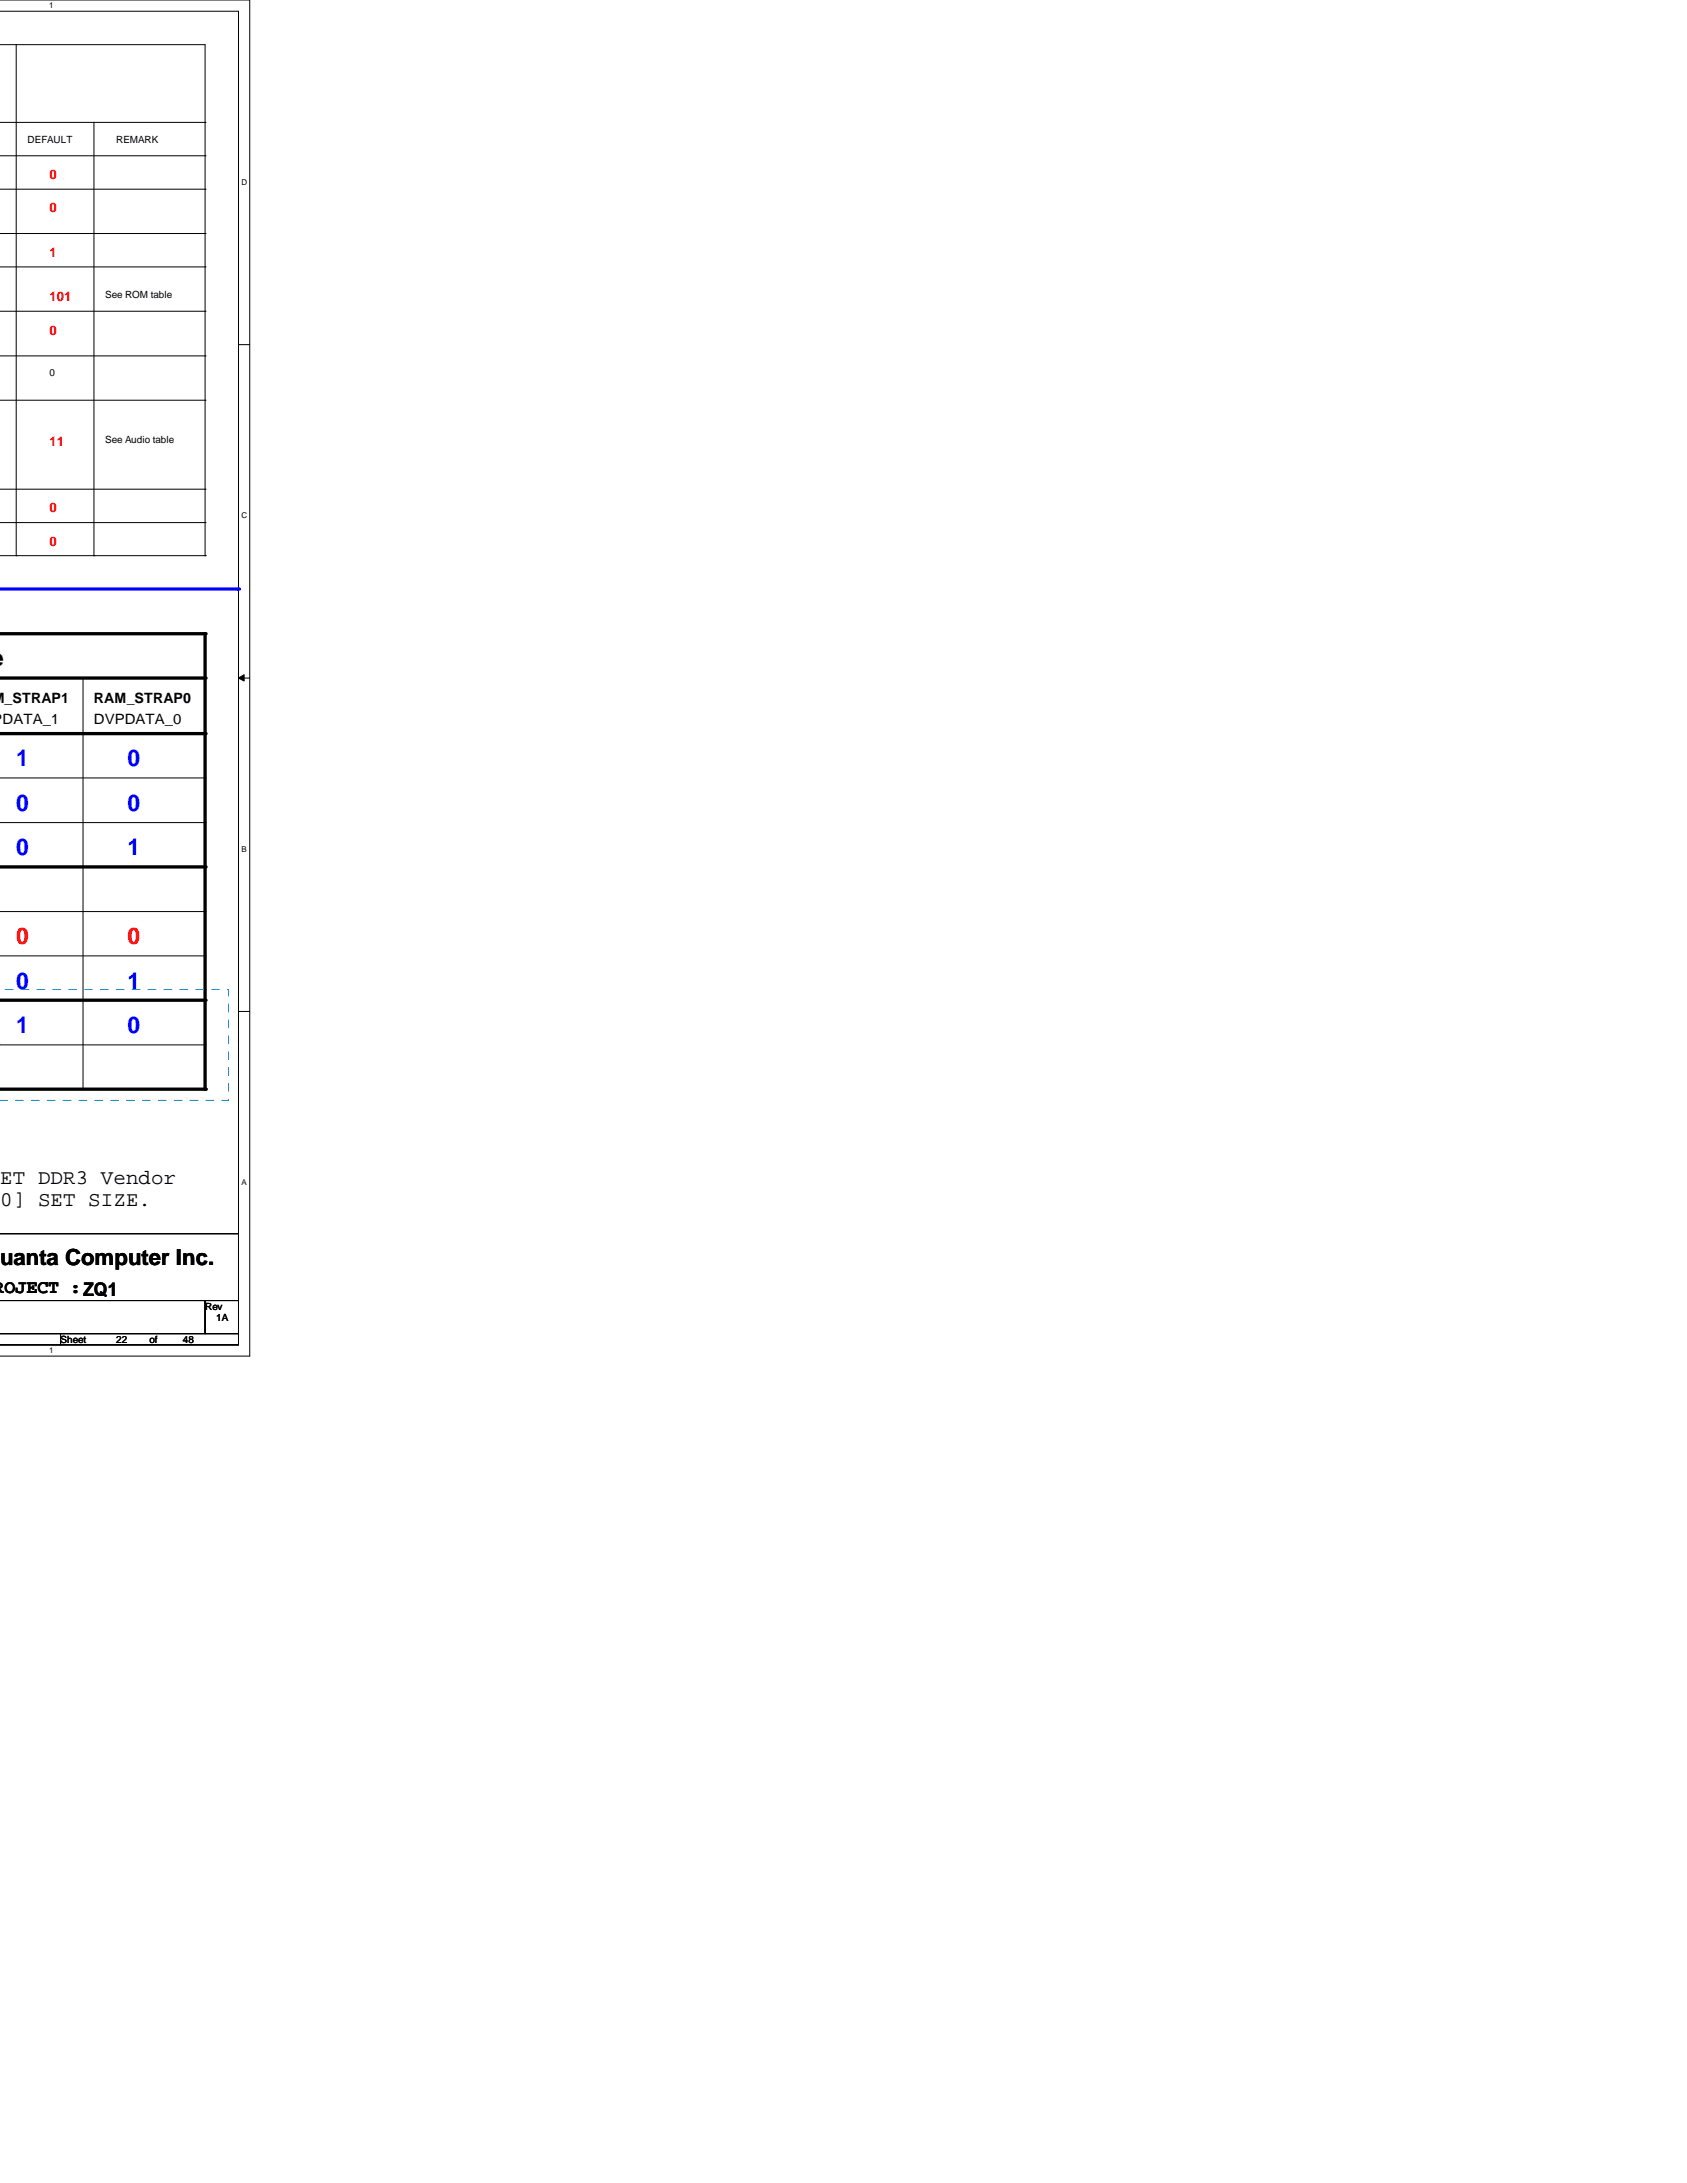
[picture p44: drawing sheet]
<svg xmlns="http://www.w3.org/2000/svg" width="216mm" height="279mm" viewBox="0 0 216 279" stroke-linecap="round" stroke-linejoin="round" font-family="sans-serif">
<defs><g id="words">
<g font-size="3" fill="#00f">
<text x="2.1" y="98.1">1</text>
<text x="16.3" y="98.1">0</text>
<text x="2.1" y="103.8">0</text>
<text x="16.3" y="103.8">0</text>
<text x="2.1" y="109.4">0</text>
<text x="16.3" y="109.4">1</text>
<text x="2.1" y="126.5">0</text>
<text x="16.3" y="126.5">1</text>
<text x="2.1" y="132.2">1</text>
<text x="16.3" y="132.2">0</text>
</g>
<g font-size="3" fill="#f00">
<text x="2.1" y="120.8">0</text>
<text x="16.3" y="120.8">0</text>
</g>
<text font-size="2.8" x="0" y="162">uanta Computer Inc.</text>
<g font-size="2.7">
<text x="0" y="151.5">ET DDR3 Vendor</text>
<text x="0" y="154.4">0] SET SIZE.</text>
</g>
<text font-size="2.4" x="-.8" y="165.5">ROJECT :ZQ1</text>
<g font-size="1.8">
<text x="-1" y="89.9">M_STRAP1</text>
<text x="12" y="89.9">RAM_STRAP0</text>
<text x="-.9" y="92.7">PDATA_1</text>
<text x="12" y="92.7">DVPDATA_0</text>
</g>
<g font-size="1.7" fill="#f00">
<text x="6.3" y="22.9">0</text>
<text x="6.3" y="27.2">0</text>
<text x="6.3" y="32.9">1</text>
<text x="6.3" y="38.6">101</text>
<text x="6.3" y="42.8">0</text>
<text x="6.3" y="57.1">11</text>
<text x="6.3" y="65.6">0</text>
<text x="6.3" y="69.9">0</text>
</g>
<g font-size="1.3">
<text x="3.5" y="18.3">DEFAULT</text>
<text x="14.9" y="18.3">REMARK</text>
<text x="13.5" y="38.2">See ROM table</text>
<text x="6.3" y="48.1">0</text>
<text x="13.5" y="56.7">See Audio table</text>
<text x="26.2" y="167.6">Rev</text>
<text x="7.7" y="171.9">Sheet</text>
<text x="14.9" y="171.9">22</text>
<text x="19.1" y="171.9">of</text>
<text x="23.4" y="171.9">48</text>
<text x="27.7" y="169">1A</text>
</g>
<g font-size="1">
<text x="6.3" y="1.1">1</text>
<text x="30.9" y="23.7">D</text>
<text x="30.9" y="66.3">C</text>
<text x="30.9" y="109">B</text>
<text x="30.9" y="151.7">A</text>
<text x="6.3" y="173.2">1</text>
</g>
</g></defs>
<path d="M-.1 0h32.1v173.6h-32M-.1 1.4h30.6v170.7h-30.6" fill="none" stroke="#000" stroke-width=".13"/>
<g fill="#fff">
<path d="M6.3 .2h.6v1.1h-.6z"/>
<path d="M6.3 172.3h.6v1.1h-.6z"/>
<path d="M30.9 22.8h.7v1.1h-.7z"/>
<path d="M30.9 65.4h.7v1.2h-.7z"/>
</g>
<path d="M30.5 44.1h1.5" fill="none" stroke="#000" stroke-width=".13"/>
<path d="M30.9 108.1h.7v1.2h-.7z" fill="#fff"/>
<path d="M30.5 86.8l.7-.4v.8zM30.5 86.8h1.5" fill="none" stroke="#000" stroke-width=".13"/>
<path d="M30.5 86.8l.7-.4v.8z" fill="#000"/>
<path d="M30.9 150.8h.6v1.1h-.6z" fill="#fff"/>
<g fill="none" stroke="#000" stroke-width=".13">
<path d="M-.1 5.7h26.3v65.4M0 15.7h26.2M0 19.9h26.2M2.1 5.7v65.4M12 15.7v55.4M26.2 15.7h.1M26.2 19.9h.1M0 71.1h26.2M2.1 71.1h.1M12 71.1h.1M26.2 71.1h.1M30.5 129.5h1.5"/>
<path d="M-.1 157.9h30.6v8.6h-30.6h26.3v4.2h-26.3h7.8v1.4h-7.8M7.7 170.7h22.8v1.4h-22.8zM26.2 166.5h4.3v4.2h-4.3z"/>
</g>
<path d="M-.1 75.4h30.6" fill="none" stroke="#00f" stroke-width=".42"/>
<circle cx="30.5" cy="75.4" r=".21" fill="#00f"/>
<g fill="none" stroke="#000" stroke-width=".13">
<path d="M0 24.2h26.2M0 29.9h26.2M0 34.2h26.2M0 39.8h26.2M26.2 24.2h.1M26.2 29.9h.1M26.2 34.2h.1M26.2 39.8h.1M0 51.2h26.2M0 45.6h26.2M26.2 51.2h.1M26.2 45.6h.1"/>
<path d="M0 66.9h26.2M0 62.6h26.2M26.2 66.9h.1M26.2 62.6h.1M-.1 99.6h26.3M10.6 86.8v52.6M26.2 99.6h.1M-.1 116.7h26.3M-.1 105.3h26.3M26.2 116.7h.1M26.2 105.3h.1M-.1 133.7h26.3"/>
<path d="M-.1 122.3h26.3M10.6 139.4h.1M26.2 133.7h.1M26.2 122.3h.1"/>
</g>
<path d="M0 86.8h26.2M0 81.1h26.2v58.3h-26.2M0 93.9h26.2M0 111h26.2M0 128h26.2" fill="none" stroke="#000" stroke-width=".42"/>
<g fill="#000">
<circle cx="26.2" cy="86.8" r=".21"/>
<circle cx="26.2" cy="81.1" r=".21"/>
<circle cx="26.2" cy="93.9" r=".21"/>
<circle cx="26.2" cy="111" r=".21"/>
<circle cx="26.2" cy="139.4" r=".21"/>
<circle cx="26.2" cy="128" r=".21"/>
</g>
<path d="M-.1 140.8h29.4v-14.2h-29.4" fill="none" stroke="#0080c0" stroke-width=".13" stroke-dasharray="1 1 1 1 1 1 1 1"/>
<use href="#words"/>
</svg>
